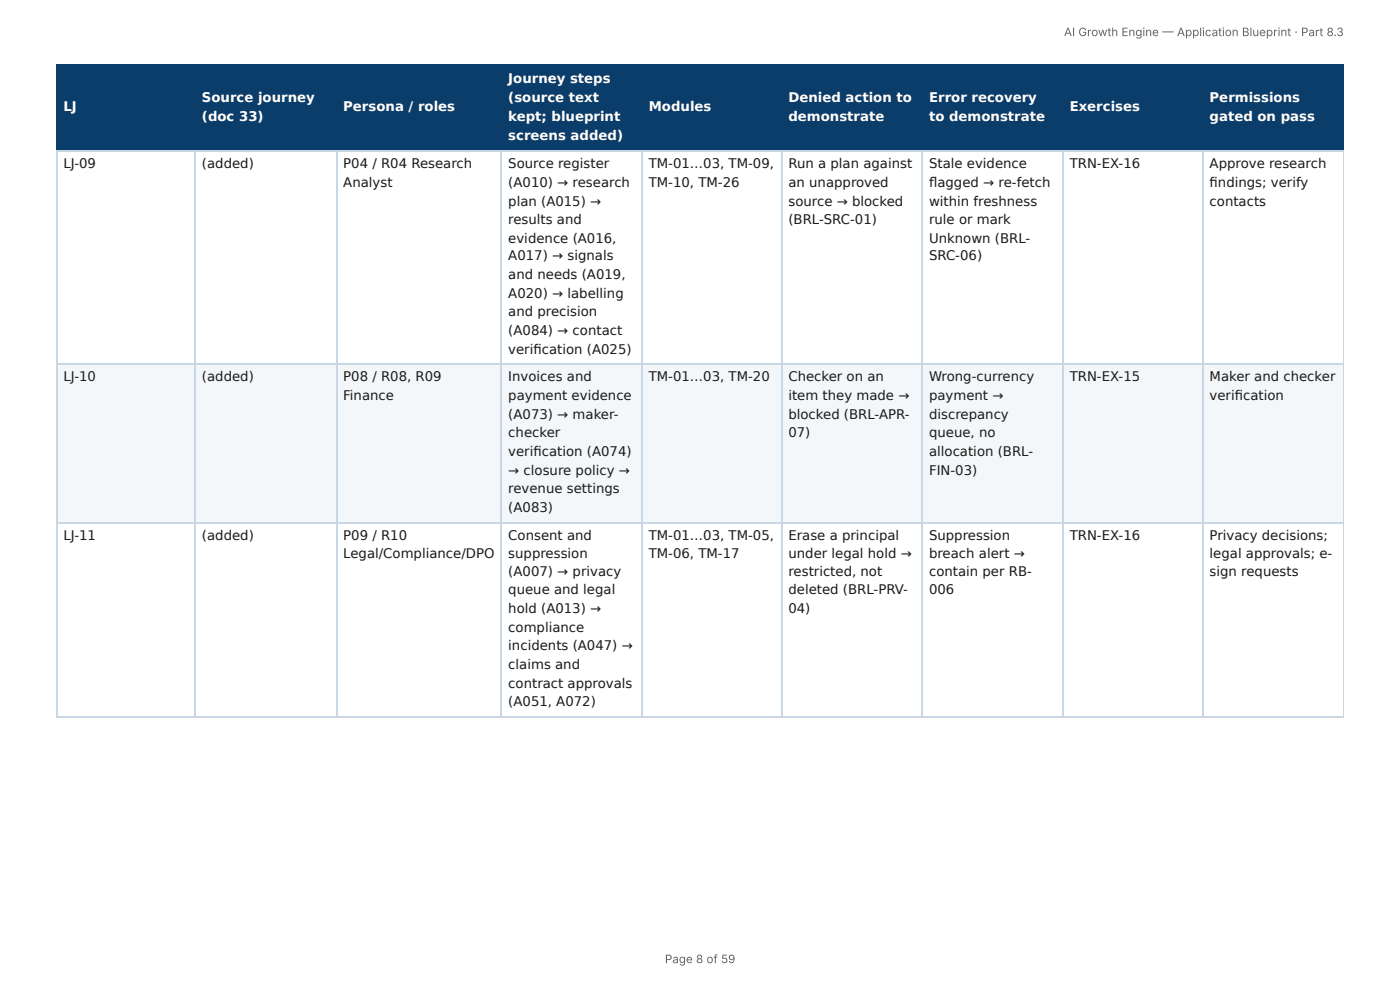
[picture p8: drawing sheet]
<svg xmlns="http://www.w3.org/2000/svg" width="297mm" height="210mm" viewBox="0 0 297 210" stroke-linecap="round" stroke-linejoin="round" font-family="sans-serif">
<defs><g id="words">
<g font-size="2.8" fill="#fff">
<text x="108" y="17.7">Journey steps</text>
<text x="13.5" y="23.5">LJ</text>
<text x="42.9" y="21.7">Source journey</text>
<text x="72.9" y="23.5">Persona / roles</text>
<text x="108" y="21.7">(source text</text>
<text x="137.8" y="23.5">Modules</text>
<text x="167.5" y="21.7">Denied action to</text>
<text x="197.3" y="21.7">Error recovery</text>
<text x="227.2" y="23.5">Exercises</text>
<text x="256.9" y="21.7">Permissions</text>
<text x="42.9" y="25.7">(doc 33)</text>
<text x="108" y="25.7">kept; blueprint</text>
<text x="108" y="29.6">screens added)</text>
<text x="167.5" y="25.7">demonstrate</text>
<text x="197.3" y="25.7">to demonstrate</text>
<text x="256.9" y="25.7">gated on pass</text>
</g>
<g font-size="2.8" fill="#1a1a1a">
<text x="13.5" y="35.7">LJ-09</text>
<text x="42.9" y="35.7">(added)</text>
<text x="72.9" y="35.7">P04 / R04 Research</text>
<text x="108" y="35.7">Source register</text>
<text x="137.8" y="35.7">TM-01…03, TM-09,</text>
<text x="167.5" y="35.7">Run a plan against</text>
<text x="197.3" y="35.7">Stale evidence</text>
<text x="227.2" y="35.7">TRN-EX-16</text>
<text x="256.9" y="35.7">Approve research</text>
<text x="72.9" y="39.7">Analyst</text>
<text x="108" y="39.7">(A010) → research</text>
<text x="137.8" y="39.7">TM-10, TM-26</text>
<text x="167.5" y="39.7">an unapproved</text>
<text x="197.3" y="39.7">fl agged → re-fetch</text>
<text x="256.9" y="39.7">fi ndings; verify</text>
<text x="108" y="43.7">plan (A015) →</text>
<text x="108" y="47.6">results and</text>
<text x="167.5" y="43.7">source → blocked</text>
<text x="167.5" y="47.6">(BRL-SRC-01)</text>
<text x="197.3" y="43.7">within freshness</text>
<text x="197.3" y="47.6">rule or mark</text>
<text x="256.9" y="43.7">contacts</text>
<text x="108" y="51.6">evidence (A016,</text>
<text x="197.3" y="51.6">Unknown (BRL-</text>
<text x="108" y="55.3">A017) → signals</text>
<text x="108" y="59.3">and needs (A019,</text>
<text x="197.3" y="55.3">SRC-06)</text>
<text x="108" y="63.2">A020) → labelling</text>
<text x="108" y="67.2">and precision</text>
<text x="108" y="71.2">(A084) → contact</text>
<text x="108" y="75.1">verifi cation (A025)</text>
<text x="13.5" y="81">LJ-10</text>
<text x="42.9" y="81">(added)</text>
<text x="72.9" y="81">P08 / R08, R09</text>
<text x="108" y="81">Invoices and</text>
<text x="137.8" y="81">TM-01…03, TM-20</text>
<text x="167.5" y="81">Checker on an</text>
<text x="197.3" y="81">Wrong-currency</text>
<text x="227.2" y="81">TRN-EX-15</text>
<text x="256.9" y="81">Maker and checker</text>
<text x="72.9" y="84.9">Finance</text>
<text x="108" y="84.9">payment evidence</text>
<text x="108" y="88.9">(A073) → maker-</text>
<text x="167.5" y="84.9">item they made →</text>
<text x="167.5" y="88.9">blocked (BRL-APR-</text>
<text x="197.3" y="84.9">payment →</text>
<text x="197.3" y="88.9">discrepancy</text>
<text x="256.9" y="84.9">verifi cation</text>
<text x="108" y="92.9">checker</text>
<text x="167.5" y="92.9">07)</text>
<text x="197.3" y="92.9">queue, no</text>
<text x="108" y="96.8">verifi cation (A074)</text>
<text x="108" y="100.8">→ closure policy →</text>
<text x="197.3" y="96.8">allocation (BRL-</text>
<text x="197.3" y="100.8">FIN-03)</text>
<text x="108" y="104.8">revenue settings</text>
<text x="108" y="108.7">(A083)</text>
<text x="13.5" y="114.6">LJ-11</text>
<text x="42.9" y="114.6">(added)</text>
<text x="72.9" y="114.6">P09 / R10</text>
<text x="72.9" y="118.5">Legal/Compliance/DPO</text>
<text x="108" y="114.6">Consent and</text>
<text x="108" y="118.5">suppression</text>
<text x="137.8" y="114.6">TM-01…03, TM-05,</text>
<text x="137.8" y="118.5">TM-06, TM-17</text>
<text x="167.5" y="114.6">Erase a principal</text>
<text x="167.5" y="118.5">under legal hold →</text>
<text x="197.3" y="114.6">Suppression</text>
<text x="197.3" y="118.5">breach alert →</text>
<text x="227.2" y="114.6">TRN-EX-16</text>
<text x="256.9" y="114.6">Privacy decisions;</text>
<text x="256.9" y="118.5">legal approvals; e-</text>
<text x="108" y="122.2">(A007) → privacy</text>
<text x="167.5" y="122.2">restricted, not</text>
<text x="197.3" y="122.2">contain per RB-</text>
<text x="256.9" y="122.2">sign requests</text>
<text x="108" y="126.2">queue and legal</text>
<text x="108" y="130.2">hold (A013) →</text>
<text x="167.5" y="126.2">deleted (BRL-PRV-</text>
<text x="167.5" y="130.2">04)</text>
<text x="197.3" y="126.2">006</text>
<text x="108" y="134.1">compliance</text>
<text x="108" y="138.1">incidents (A047) →</text>
<text x="108" y="142.1">claims and</text>
<text x="108" y="146.1">contract approvals</text>
<text x="108" y="150">(A051, A072)</text>
</g>
<g font-size="2.5" fill="#666">
<text x="226" y="7.7">AI Growth Engine — Application Blueprint · Part 8.3</text>
<text x="141.2" y="204.5">Page 8 of 59</text>
</g>
</g></defs>
<g fill="#0b3d6b">
<path d="M12.2 14h29.3v18h-29.3z"/>
<path d="M41.5 14h29.9v18h-29.9z"/>
<path d="M71.4 14h35.2v18h-35.2z"/>
<path d="M106.6 14h29.7v18h-29.7z"/>
<path d="M136.3 14h29.6v18h-29.6z"/>
<path d="M165.9 14h29.9v18h-29.9z"/>
<path d="M195.8 14h29.9v18h-29.9z"/>
<path d="M225.7 14h29.9v18h-29.9z"/>
<path d="M255.6 14h29.8v18h-29.8z"/>
</g>
<g fill="#f4f7fa">
<path d="M12.2 77.5h29.3v33.4h-29.3z"/>
<path d="M41.5 77.5h29.9v33.4h-29.9z"/>
<path d="M71.4 77.5h35.2v33.4h-35.2z"/>
<path d="M106.6 77.5h29.7v33.4h-29.7z"/>
<path d="M136.3 77.5h29.6v33.4h-29.6z"/>
<path d="M165.9 77.5h29.9v33.4h-29.9z"/>
<path d="M195.8 77.5h29.9v33.4h-29.9z"/>
<path d="M225.7 77.5h29.9v33.4h-29.9z"/>
<path d="M255.6 77.5h29.8v33.4h-29.8z"/>
</g>
<path d="M11.9 13.9h273.5M12 13.8v18.5M41.4 13.8v18.5M71.6 13.8v18.5M106.5 13.8v18.5M136.4 13.8v18.5M166 13.8v18.5M195.9 13.8v18.5M225.8 13.8v18.5M255.5 13.8v18.5M11.9 32.1h273.5" fill="none" stroke="#0b3d6b" stroke-width=".26"/>
<path d="M285.3 13.8v18.5" fill="none" stroke="#0b3d6b" stroke-width=".21"/>
<g fill="none" stroke="#c9d6e3" stroke-width=".26">
<path d="M11.9 32.1h273.5M12 32.3v119.8M41.4 32.3v119.8M71.6 32.3v119.8M106.5 32.3v119.8M136.4 32.3v119.8M166 32.3v119.8M195.9 32.3v119.8M225.8 32.3v119.8M255.5 32.3v119.8M11.9 77.4h273.5M11.9 111h273.5"/>
<path d="M11.9 152.3h273.5"/>
</g>
<path d="M285.3 32.3v119.8" fill="none" stroke="#c9d6e3" stroke-width=".21"/>
<use href="#words"/>
</svg>
